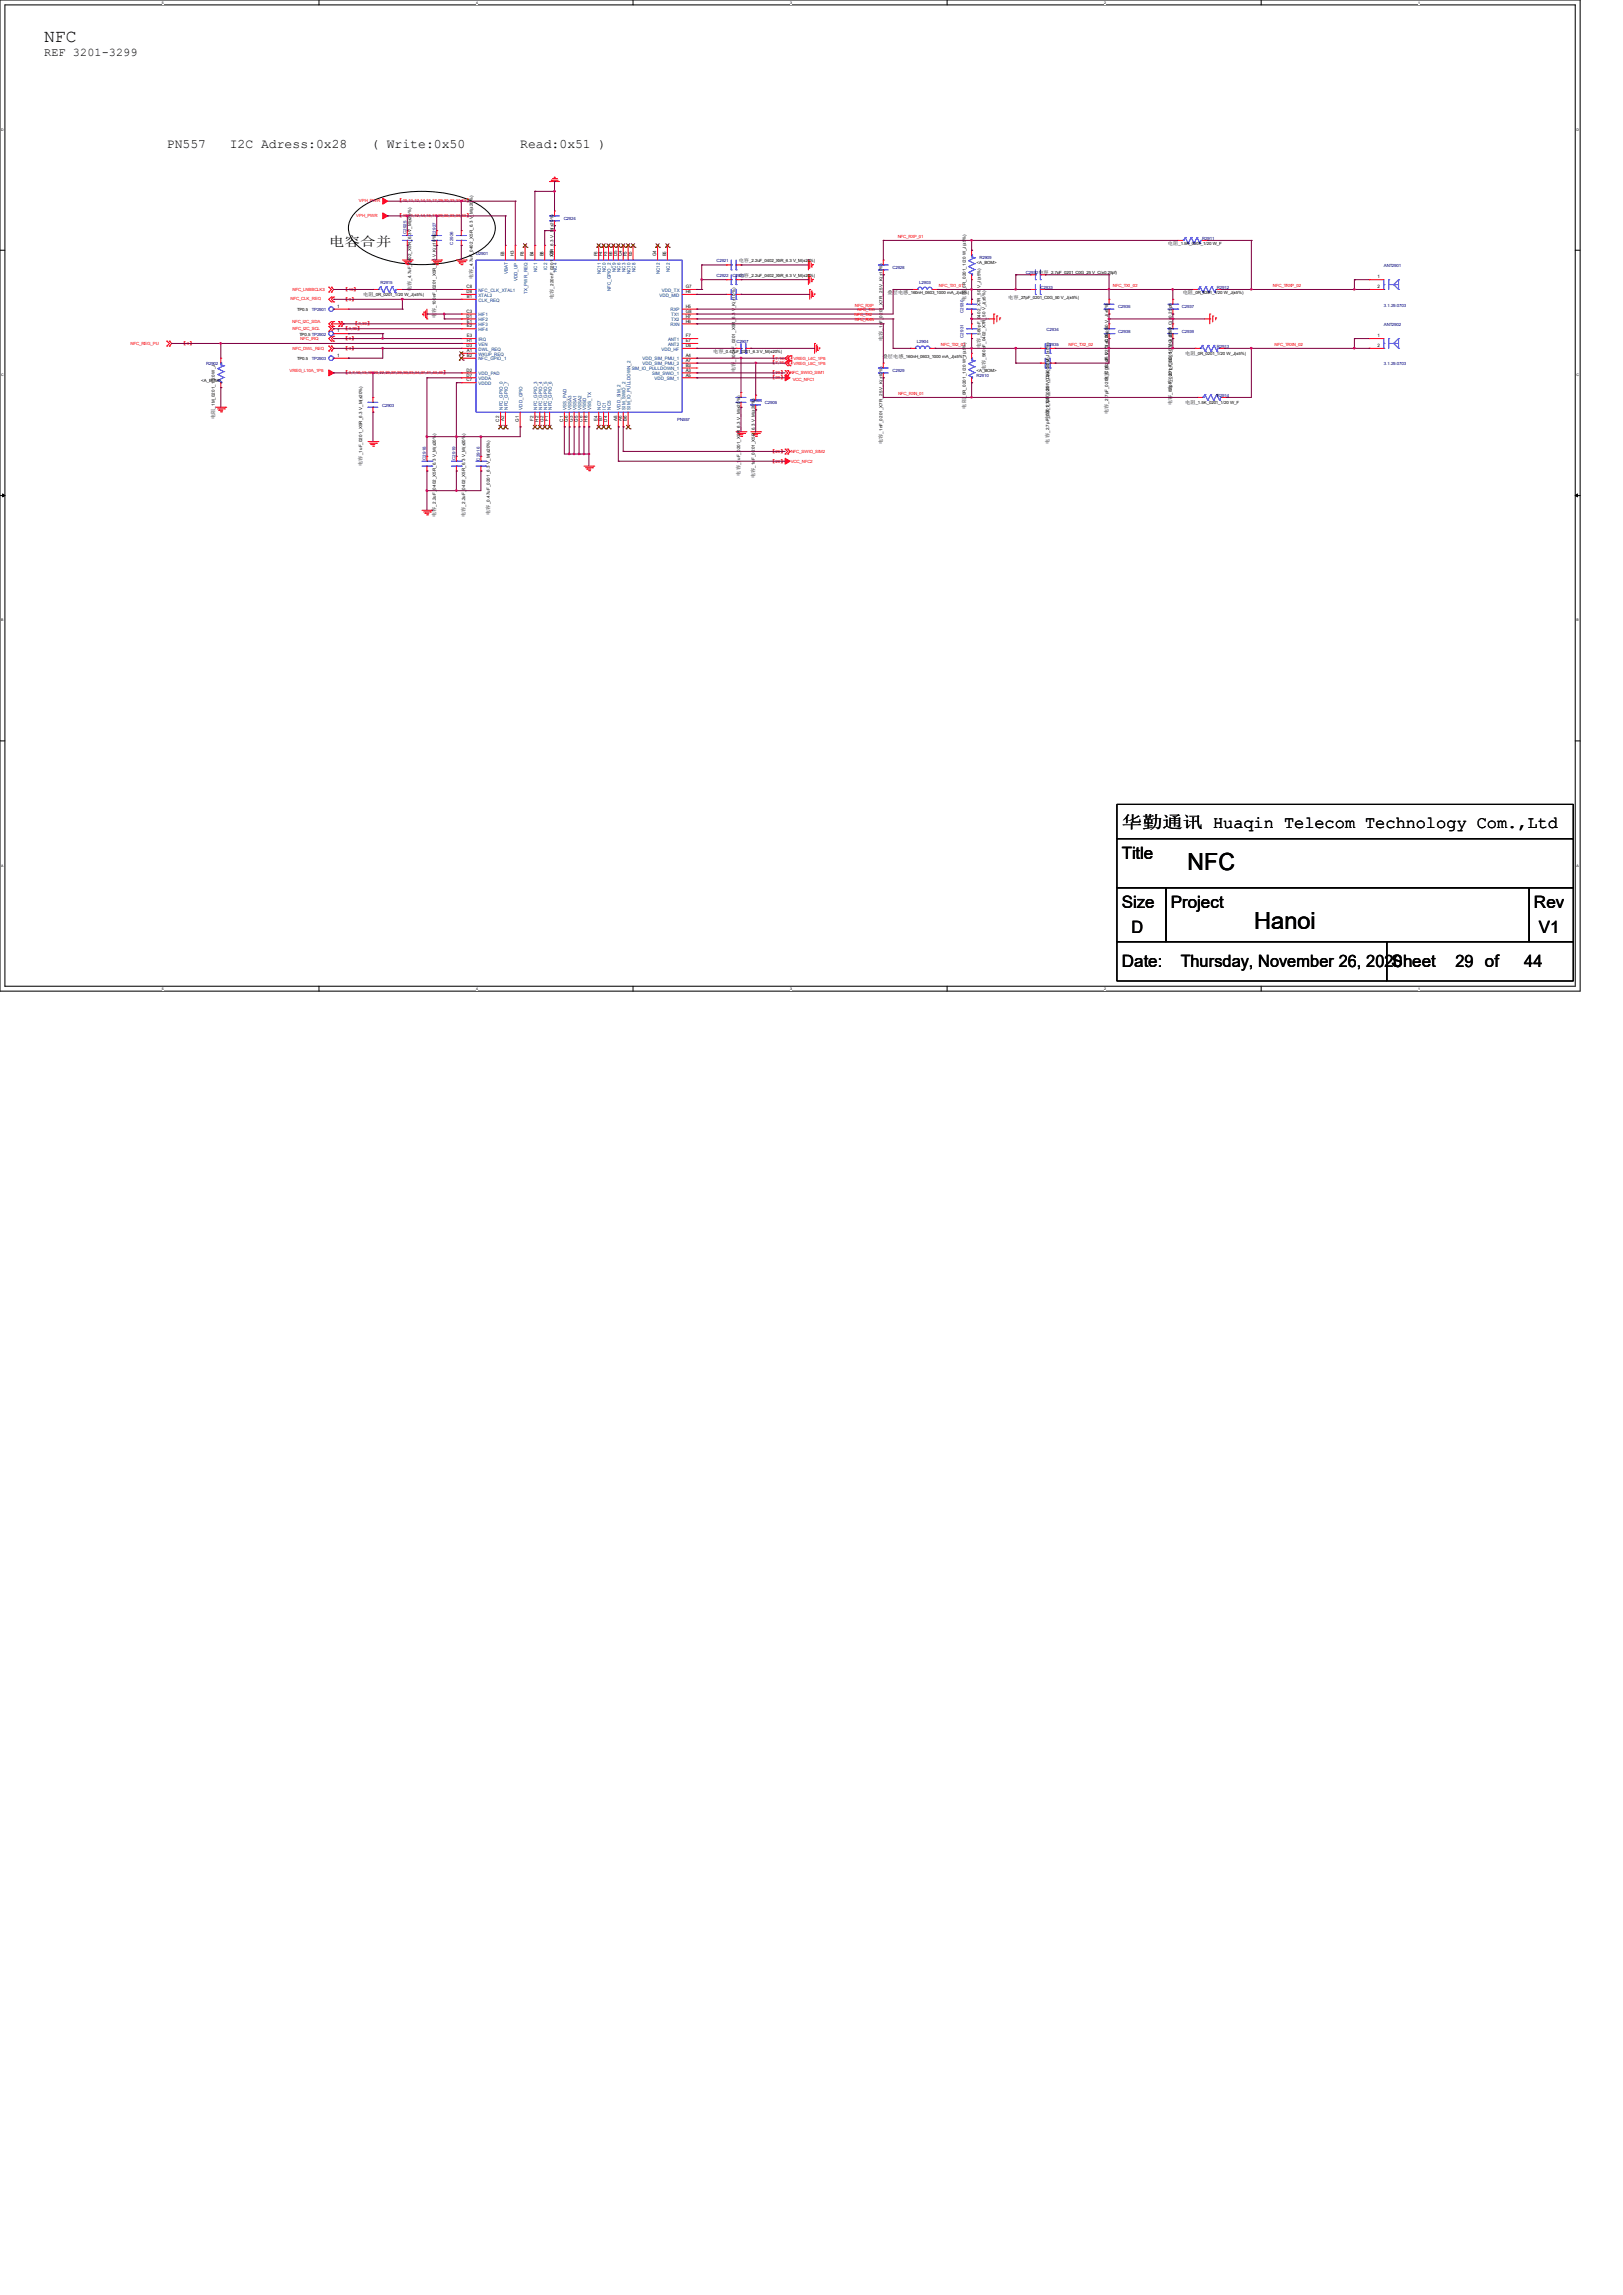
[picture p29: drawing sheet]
<svg xmlns="http://www.w3.org/2000/svg" width="210mm" height="297mm" viewBox="0 0 210 297" stroke-linecap="round" stroke-linejoin="round" font-family="sans-serif">
<defs><g id="words">
<g font-size="3">
<text x="153.7" y="112.6">NFC</text>
<text x="162.3" y="120.2">Hanoi</text>
</g>
<text font-size="2.3" x="5.7" y="5.4">NFC</text>
<g font-size="2.2">
<text x="145.2" y="107.2">华勤通讯 Huaqin Telecom Technology Com.,Ltd</text>
<text x="145.2" y="111.2">Title</text>
<text x="145.2" y="117.6">Size</text>
<text x="151.5" y="117.6">Project</text>
<text x="198.5" y="117.6">Rev</text>
<text x="145.2" y="125.2">Date:</text>
<text x="146.4" y="120.7">D</text>
<text x="152.8" y="125.2">Thursday, November 26, 2020</text>
<text x="180.1" y="125.2">Sheet</text>
<text x="188.3" y="125.2">29 of</text>
<text x="197.2" y="125.2">44</text>
<text x="199.1" y="120.7">V1</text>
</g>
<g font-size="1.7">
<text x="21.6" y="19.1">PN557</text>
<text x="29.7" y="19.1">I2C Adress:0x28</text>
<text x="48" y="19.1">( Write:0x50</text>
<text x="67.3" y="19.1">Read:0x51 )</text>
<text x="42.5" y="31.8">电容合并</text>
</g>
<text font-size="1.5" x="5.7" y="7.3">REF 3201-3299</text>
<g font-size=".6" fill="#f00">
<text x="46.1" y="28.1">VPH_PWR</text>
<text x="46.4" y="26.2">VPH_PWR</text>
<text x="51.4" y="26.2">【</text>
<text x="51.4" y="28.1">【</text>
<text x="52.1" y="26.2">10,11,12,14,15,17,29,30,33,34,43</text>
<text x="52.1" y="28.1">10,11,12,14,15,17,29,30,33,34,43</text>
<text x="60.3" y="26.2">】</text>
<text x="60.3" y="28.1">】</text>
<text x="116.2" y="30.8">NFC_RXP_01</text>
<text x="37.6" y="38.9">NFC_CLK_REQ</text>
<text x="37.8" y="41.8">NFC_I2C_SDA</text>
<text x="37.8" y="37.6">NFC_LNBBCLK3</text>
<text x="44.5" y="37.6">【</text>
<text x="44.5" y="38.9">【 】</text>
<text x="45.1" y="37.6">10</text>
<text x="45.1" y="38.9">3</text>
<text x="45.7" y="37.6">】</text>
<text x="110.6" y="40.9">NFC_TX2</text>
<text x="110.6" y="39.7">NFC_RXP</text>
<text x="110.6" y="41.6">NFC_RXN</text>
<text x="111" y="40.3">NFC_TX1</text>
<text x="121.5" y="37.1">NFC_TX1_01</text>
<text x="144" y="37.1">NFC_TX1_02</text>
<text x="164.7" y="37.1">NFC_TRXP_02</text>
<text x="16.9" y="44.6">NFC_REG_PU</text>
<text x="23.5" y="44.6">【 】</text>
<text x="24.2" y="44.6">3</text>
<text x="37.8" y="42.7">NFC_I2C_SCL</text>
<text x="37.8" y="45.3">NFC_DWL_REQ</text>
<text x="38.9" y="43.9">NFC_IRQ</text>
<text x="44.5" y="42.7">【</text>
<text x="44.5" y="44">【 】</text>
<text x="44.5" y="45.3">【 】</text>
<text x="45.1" y="42.7">3,30</text>
<text x="45.1" y="44">3</text>
<text x="45.1" y="45.3">3</text>
<text x="45.7" y="42.1">【</text>
<text x="46.2" y="42.7">】</text>
<text x="46.4" y="42.1">3,30</text>
<text x="47.5" y="42.1">】</text>
<text x="99.7" y="46.5">【</text>
<text x="99.7" y="47.2">【</text>
<text x="100.4" y="46.5">7,16,26</text>
<text x="100.4" y="47.2">7,16,26</text>
<text x="102.2" y="46.5">】</text>
<text x="102.2" y="47.2">】</text>
<text x="102.7" y="46.6">VREG_L4C_1P8</text>
<text x="102.7" y="47.2">VREG_L5C_1P8</text>
<text x="121.7" y="44.7">NFC_TX2_01</text>
<text x="138.3" y="44.7">NFC_TX2_02</text>
<text x="164.9" y="44.7">NFC_TRXN_02</text>
<text x="37.5" y="48.2">VREG_L10A_1P8</text>
<text x="44.5" y="48.4">【</text>
<text x="45.1" y="48.4">3,7,10,13,18,20,22,26,27,28,30,33,34,37,41,43,46</text>
<text x="57.3" y="48.4">】</text>
<text x="99.7" y="48.4">【</text>
<text x="99.7" y="49.1">【</text>
<text x="100.4" y="48.4">26</text>
<text x="100.4" y="49.1">26</text>
<text x="101" y="48.4">】</text>
<text x="101" y="49.1">】</text>
<text x="102.2" y="48.4">NFC_SWIO_SIM1</text>
<text x="102.6" y="49.3">VCC_NFC1</text>
<text x="116.2" y="51.1">NFC_RXN_01</text>
<text x="99.7" y="58.6">【</text>
<text x="99.7" y="59.9">【</text>
<text x="100.4" y="58.6">26</text>
<text x="100.4" y="59.9">26</text>
<text x="101" y="58.6">】</text>
<text x="101" y="59.9">】</text>
<text x="102.3" y="58.7">NFC_SWIO_SIM2</text>
<text x="102.3" y="59.9">VCC_NFC2</text>
</g>
<g font-size=".6" fill="#000080">
<text x="72.9" y="28.5">C2924</text>
<text x="52.6" y="30.3" transform="rotate(-90 52.6 30.3)">C2925</text>
<text x="58.6" y="31.7" transform="rotate(-90 58.6 31.7)">C2926</text>
<text x="61.6" y="32.9">U2901</text>
<text x="92.7" y="33.9">C2921</text>
<text x="92.7" y="35.8">C2922</text>
<text x="94.8" y="35.9">C2923</text>
<text x="115.5" y="34.8">C2928</text>
<text x="126.7" y="33.6">R2909</text>
<text x="132.8" y="35.5">C2932</text>
<text x="155.6" y="31">R2911</text>
<text x="179.1" y="34.5">ANT2901</text>
<text x="40.3" y="40.3">TP2901</text>
<text x="49.2" y="36.7">R2915</text>
<text x="119" y="36.7">L2903</text>
<text x="124.7" y="40.6" transform="rotate(-90 124.7 40.6)">C2930</text>
<text x="134.7" y="37.4">C2933</text>
<text x="144.7" y="39.9">C2936</text>
<text x="152.9" y="39.9">C2937</text>
<text x="157.5" y="37.4">R2912</text>
<text x="179.1" y="39.7">3.1.29.0703</text>
<text x="26.7" y="47.2">R2902</text>
<text x="40.3" y="46.6">TP2903</text>
<text x="95.3" y="44.4">C2907</text>
<text x="118.7" y="44.4">L2904</text>
<text x="124.7" y="43.7" transform="rotate(-90 124.7 43.7)">C2931</text>
<text x="135.4" y="42.8">C2934</text>
<text x="135.4" y="44.7">C2935</text>
<text x="144.7" y="43.1">C2938</text>
<text x="152.9" y="43.1">C2939</text>
<text x="157.5" y="45">R2913</text>
<text x="179.1" y="42.2">ANT2902</text>
<text x="179.1" y="47.3">3.1.29.0703</text>
<text x="49.4" y="52.6">C2903</text>
<text x="97.1" y="52">C2904</text>
<text x="99" y="52.3">C2906</text>
<text x="115.5" y="48.2">C2929</text>
<text x="126.4" y="48.8">R2910</text>
<text x="157.5" y="51.4">R2914</text>
<text x="55.1" y="59.5" transform="rotate(-90 55.1 59.5)">C2918</text>
<text x="58.9" y="59.5" transform="rotate(-90 58.9 59.5)">C2919</text>
<text x="62.1" y="59.6" transform="rotate(-90 62.1 59.6)">C2916</text>
<text x="87.6" y="54.5">PN557</text>
</g>
<g font-size=".6">
<text x="61.2" y="34.8" transform="rotate(-90 61.2 34.8)">_4.7uF_0402_X5R_6.3 V_M(±20%)</text>
<text x="65.2" y="33.2" transform="rotate(-90 65.2 33.2)">E8</text>
<text x="66.5" y="33.2" transform="rotate(-90 66.5 33.2)">H3</text>
<text x="67.8" y="33.2" transform="rotate(-90 67.8 33.2)">F8</text>
<text x="69" y="33.2" transform="rotate(-90 69 33.2)">B4</text>
<text x="70.3" y="33.2" transform="rotate(-90 70.3 33.2)">B8</text>
<text x="71.6" y="33.2" transform="rotate(-90 71.6 33.2)">C5</text>
<text x="77.3" y="33.2" transform="rotate(-90 77.3 33.2)">F6</text>
<text x="77.9" y="33.2" transform="rotate(-90 77.9 33.2)">F4</text>
<text x="78.6" y="33.2" transform="rotate(-90 78.6 33.2)">F3</text>
<text x="79.2" y="33.2" transform="rotate(-90 79.2 33.2)">E6</text>
<text x="79.8" y="33.2" transform="rotate(-90 79.8 33.2)">D5</text>
<text x="80.5" y="33.2" transform="rotate(-90 80.5 33.2)">C4</text>
<text x="81.1" y="33.2" transform="rotate(-90 81.1 33.2)">F5</text>
<text x="81.7" y="33.2" transform="rotate(-90 81.7 33.2)">E5</text>
<text x="84.9" y="33.2" transform="rotate(-90 84.9 33.2)">G4</text>
<text x="86.2" y="33.2" transform="rotate(-90 86.2 33.2)">B5</text>
<text x="95.6" y="33.9">电容</text>
<text x="95.6" y="35.8">电容</text>
<text x="96.9" y="33.9">_2.2uF_0402_X5R_6.3 V_M(±20%)</text>
<text x="96.9" y="35.8">_2.2uF_0402_X5R_6.3 V_M(±20%)</text>
<text x="126.4" y="34.2">&lt;A_BOM&gt;</text>
<text x="134.4" y="35.5">电容</text>
<text x="135.7" y="35.5">_2.7pF_0201_C0G_25 V_C(±0.25pf)</text>
<text x="151.1" y="31.7">电阻</text>
<text x="152.5" y="31.7">_1.5K_0201_1/20 W_F</text>
<text x="38.4" y="40.3">TP0.5</text>
<text x="43.6" y="39.8">1</text>
<text x="47" y="38.4">电阻</text>
<text x="48.3" y="38.4">_0R_0201_1/20 W_J(±5%)</text>
<text x="53.2" y="37.7" transform="rotate(-90 53.2 37.7)">电容</text>
<text x="53.2" y="36.4" transform="rotate(-90 53.2 36.4)">_4.7uF_0402_X5R_6.3 V_M(±20%)</text>
<text x="56.4" y="41.2" transform="rotate(-90 56.4 41.2)">电容</text>
<text x="56.4" y="39.8" transform="rotate(-90 56.4 39.8)">_100nF_0201_X5R_6.3 V_K(±10%)C2927</text>
<text x="60.4" y="40.5">C3</text>
<text x="60.4" y="37.3">C8</text>
<text x="60.4" y="41.1">D1</text>
<text x="60.4" y="37.9">D8</text>
<text x="60.4" y="38.6">B1</text>
<text x="60.4" y="41.7">E1</text>
<text x="61.2" y="36.2" transform="rotate(-90 61.2 36.2)">电容</text>
<text x="71.6" y="38.7" transform="rotate(-90 71.6 38.7)">电容</text>
<text x="71.6" y="37.3" transform="rotate(-90 71.6 37.3)">_220nF_0201_X5R_6.3 V_M(±20%)</text>
<text x="88.7" y="37.3">G7</text>
<text x="88.7" y="40.5">G8</text>
<text x="88.7" y="37.9">H4</text>
<text x="88.7" y="39.8">H5</text>
<text x="88.7" y="41.7">H6</text>
<text x="88.7" y="41.1">H7</text>
<text x="114.8" y="38">叠层电感</text>
<text x="117.6" y="38">_160nH_0603_1000 mA_J(±5%)</text>
<text x="125" y="38.9" transform="rotate(-90 125 38.9)">电阻</text>
<text x="125" y="37.5" transform="rotate(-90 125 37.5)">_0R_0201_1/20 W_J(±5%)</text>
<text x="130.5" y="38.7">电容</text>
<text x="131.8" y="38.7">_27pF_0201_C0G_50 V_J(±5%)</text>
<text x="153" y="38">电阻</text>
<text x="154.4" y="38">_0R_0201_1/20 W_J(±5%)</text>
<text x="178.3" y="36">1</text>
<text x="178.3" y="37.3">2</text>
<text x="38.4" y="46.6">TP0.5</text>
<text x="38.7" y="43.4">TP0.5 TP2902</text>
<text x="43.6" y="46.2">1</text>
<text x="43.6" y="43">1</text>
<text x="60.4" y="44.9">D3</text>
<text x="60.4" y="45.6">A1</text>
<text x="60.4" y="46.2">B2</text>
<text x="60.4" y="42.4">E2</text>
<text x="60.4" y="43.6">E3</text>
<text x="60.4" y="44.3">H1</text>
<text x="88.7" y="46.2">A4</text>
<text x="88.7" y="46.8">A7</text>
<text x="88.7" y="47.5">B3</text>
<text x="88.7" y="44.9">D6</text>
<text x="88.7" y="44.3">E7</text>
<text x="88.7" y="43.6">F7</text>
<text x="92.3" y="45.6">电容</text>
<text x="93.6" y="45.6">_0.47uF_0201_6.3 V_M(±20%)</text>
<text x="95.1" y="46.8" transform="rotate(-90 95.1 46.8)">_100nF_0201_X5R_6.3 V_K(±10%)</text>
<text x="114.2" y="44.2" transform="rotate(-90 114.2 44.2)">电容</text>
<text x="114.2" y="42.8" transform="rotate(-90 114.2 42.8)">_1nF_0201_X7R_25 V_K(±10%)</text>
<text x="114.2" y="46.3">叠层电感</text>
<text x="116.9" y="46.3">_160nH_0603_1000 mA_J(±5%)</text>
<text x="126.9" y="45" transform="rotate(-90 126.9 45)">电容</text>
<text x="126.9" y="43.7" transform="rotate(-90 126.9 43.7)">_560pF_0402_X7R_50 V_J(±5%)</text>
<text x="127.5" y="47.9" transform="rotate(-90 127.5 47.9)">电容</text>
<text x="127.5" y="46.6" transform="rotate(-90 127.5 46.6)">_560pF_0402_X7R_50 V_J(±5%)</text>
<text x="143.4" y="47.9" transform="rotate(-90 143.4 47.9)">_82pF_0201_C0G_50 V_J(±5%)</text>
<text x="153.4" y="46">电阻</text>
<text x="154.7" y="46">_0R_0201_1/20 W_J(±5%)</text>
<text x="178.3" y="43.6">1</text>
<text x="178.3" y="44.9">2</text>
<text x="26" y="49.4">&lt;A_BOM&gt;</text>
<text x="27.8" y="52.9" transform="rotate(-90 27.8 52.9)">_1M_0201_1/20 W_J</text>
<text x="60.4" y="49.4">C7</text>
<text x="60.4" y="48.1">D2</text>
<text x="60.4" y="48.7">D7</text>
<text x="88.7" y="48.1">A3</text>
<text x="88.7" y="48.7">A5</text>
<text x="95.1" y="48.2" transform="rotate(-90 95.1 48.2)">电容</text>
<text x="125" y="52.9" transform="rotate(-90 125 52.9)">电阻</text>
<text x="125" y="51.5" transform="rotate(-90 125 51.5)">_0R_0201_1/20 W_J(±5%)</text>
<text x="126.4" y="48.2">&lt;A_BOM&gt;</text>
<text x="135.8" y="53" transform="rotate(-90 135.8 53)">_27pF_0201_C0G_50 V_J(±5%)</text>
<text x="143.4" y="53.6" transform="rotate(-90 143.4 53.6)">电容</text>
<text x="143.4" y="49.3" transform="rotate(-90 143.4 49.3)">电容</text>
<text x="143.4" y="52.2" transform="rotate(-90 143.4 52.2)">_2.7pF_0201_C0G_25 V_C(±0.25pf)</text>
<text x="151.6" y="52.5" transform="rotate(-90 151.6 52.5)">电容</text>
<text x="151.6" y="50.4" transform="rotate(-90 151.6 50.4)">电容</text>
<text x="151.6" y="51.1" transform="rotate(-90 151.6 51.1)">_82pF_0201_C0G_50 V_J(±5%)</text>
<text x="151.6" y="49.1" transform="rotate(-90 151.6 49.1)">_2.7pF_0201_C0G_25 V_C(±0.25pf)</text>
<text x="153.4" y="52.3">电阻</text>
<text x="154.7" y="52.3">_1.5K_0201_1/20 W_F</text>
<text x="27.8" y="54.2" transform="rotate(-90 27.8 54.2)">电阻</text>
<text x="46.9" y="58.9" transform="rotate(-90 46.9 58.9)">_1uF_0201_X5R_6.3 V_M(±20%)</text>
<text x="64.6" y="54.6" transform="rotate(-90 64.6 54.6)">C2</text>
<text x="65.2" y="54.5" transform="rotate(-90 65.2 54.5)">A2</text>
<text x="67.1" y="54.6" transform="rotate(-90 67.1 54.6)">G1</text>
<text x="69" y="54.5" transform="rotate(-90 69 54.5)">F2</text>
<text x="69.7" y="54.6" transform="rotate(-90 69.7 54.6)">H2</text>
<text x="70.3" y="54.6" transform="rotate(-90 70.3 54.6)">G2</text>
<text x="71" y="54.5" transform="rotate(-90 71 54.5)">F1</text>
<text x="72.9" y="54.6" transform="rotate(-90 72.9 54.6)">C1</text>
<text x="73.5" y="54.6" transform="rotate(-90 73.5 54.6)">G6</text>
<text x="74.1" y="54.6" transform="rotate(-90 74.1 54.6)">G3</text>
<text x="74.8" y="54.6" transform="rotate(-90 74.8 54.6)">G5</text>
<text x="75.4" y="54.6" transform="rotate(-90 75.4 54.6)">C6</text>
<text x="76" y="54.6" transform="rotate(-90 76 54.6)">H8</text>
<text x="77.3" y="54.5" transform="rotate(-90 77.3 54.5)">E4</text>
<text x="77.9" y="54.5" transform="rotate(-90 77.9 54.5)">B7</text>
<text x="78.6" y="54.6" transform="rotate(-90 78.6 54.6)">D4</text>
<text x="79.8" y="54.5" transform="rotate(-90 79.8 54.5)">A8</text>
<text x="80.5" y="54.5" transform="rotate(-90 80.5 54.5)">A6</text>
<text x="81.1" y="54.5" transform="rotate(-90 81.1 54.5)">B6</text>
<text x="114.2" y="57.5" transform="rotate(-90 114.2 57.5)">电容</text>
<text x="114.2" y="56.1" transform="rotate(-90 114.2 56.1)">_1nF_0201_X7R_25 V_K(±10%)</text>
<text x="135.8" y="57.4" transform="rotate(-90 135.8 57.4)">电容</text>
<text x="135.8" y="54.4" transform="rotate(-90 135.8 54.4)">电容</text>
<text x="135.8" y="56" transform="rotate(-90 135.8 56)">_2.7pF_0201_C0G_25 V_C(±0.25pf)</text>
<text x="46.9" y="60.3" transform="rotate(-90 46.9 60.3)">电容</text>
<text x="56.4" y="65.6" transform="rotate(-90 56.4 65.6)">_2.2uF_0402_X5R_6.3 V_M(±20%)</text>
<text x="60.2" y="65.6" transform="rotate(-90 60.2 65.6)">_2.2uF_0402_X5R_6.3 V_M(±20%)</text>
<text x="63.4" y="65.3" transform="rotate(-90 63.4 65.3)">_0.47uF_0201_6.3 V_M(±20%)</text>
<text x="95.8" y="61.6" transform="rotate(-90 95.8 61.6)">电容</text>
<text x="95.8" y="60.2" transform="rotate(-90 95.8 60.2)">_1uF_0201_X5R_6.3 V_M(±20%)</text>
<text x="97.7" y="61.9" transform="rotate(-90 97.7 61.9)">电容</text>
<text x="97.7" y="60.5" transform="rotate(-90 97.7 60.5)">_1uF_0201_X5R_6.3 V_M(±20%)</text>
<text x="56.4" y="66.9" transform="rotate(-90 56.4 66.9)">电容</text>
<text x="60.2" y="66.9" transform="rotate(-90 60.2 66.9)">电容</text>
<text x="63.4" y="66.6" transform="rotate(-90 63.4 66.6)">电容</text>
</g>
<g font-size=".6" fill="#004080">
<text x="65.7" y="35.5" transform="rotate(-90 65.7 35.5)">VBAT</text>
<text x="69.5" y="35.2" transform="rotate(-90 69.5 35.2)">NC1</text>
<text x="70.8" y="34.9" transform="rotate(-90 70.8 34.9)">IC2</text>
<text x="72.1" y="35.2" transform="rotate(-90 72.1 35.2)">NC4</text>
<text x="77.8" y="35.5" transform="rotate(-90 77.8 35.5)">NC11</text>
<text x="78.4" y="35.2" transform="rotate(-90 78.4 35.2)">NC0</text>
<text x="79.7" y="35.2" transform="rotate(-90 79.7 35.2)">NC9</text>
<text x="80.3" y="35.2" transform="rotate(-90 80.3 35.2)">NC6</text>
<text x="80.9" y="35.2" transform="rotate(-90 80.9 35.2)">NC3</text>
<text x="81.6" y="35.5" transform="rotate(-90 81.6 35.5)">NC10</text>
<text x="82.2" y="35.2" transform="rotate(-90 82.2 35.2)">NC8</text>
<text x="85.4" y="35.5" transform="rotate(-90 85.4 35.5)">NC12</text>
<text x="86.7" y="35.2" transform="rotate(-90 86.7 35.2)">NC2</text>
<text x="61.9" y="39">CLK_REQ</text>
<text x="61.9" y="40.9">HIF1</text>
<text x="61.9" y="37.8">NFC_CLK_XTAL1</text>
<text x="61.9" y="41.6">HIF2</text>
<text x="61.9" y="38.4">XTAL2</text>
<text x="67" y="36.4" transform="rotate(-90 67 36.4)">VDD_UP</text>
<text x="68.2" y="38" transform="rotate(-90 68.2 38)">TX_PWR_REQ</text>
<text x="79" y="37.7" transform="rotate(-90 79 37.7)">NFC_GPIO_2</text>
<text x="85.3" y="38.4">VDD_MID</text>
<text x="85.6" y="37.8">VDD_TX</text>
<text x="86.8" y="40.3">RXP</text>
<text x="86.9" y="40.9">TX1</text>
<text x="86.9" y="41.6">TX2</text>
<text x="61.9" y="46">WKUP_REQ</text>
<text x="61.9" y="46.7">NFC_GPIO_1</text>
<text x="61.9" y="45.4">DWL_REQ</text>
<text x="61.9" y="42.2">HIF3</text>
<text x="61.9" y="42.8">HIF4</text>
<text x="61.9" y="44.1">IRQ</text>
<text x="61.9" y="44.7">VEN</text>
<text x="81.7" y="47.9">SIM_IO_PULLDOWN_1</text>
<text x="83.1" y="46.7">VDD_SIM_PMU_1</text>
<text x="83.1" y="47.3">VDD_SIM_PMU_2</text>
<text x="85.6" y="45.4">VDD_HF</text>
<text x="86.4" y="44.7">ANT2</text>
<text x="86.4" y="44.1">ANT1</text>
<text x="86.8" y="42.2">RXN</text>
<text x="61.9" y="49.8">VDDD</text>
<text x="61.9" y="48.6">VDD_PAD</text>
<text x="61.9" y="49.2">VDDA</text>
<text x="65.1" y="53" transform="rotate(-90 65.1 53)">NFC_GPIO_0</text>
<text x="65.7" y="53" transform="rotate(-90 65.7 53)">NFC_GPIO_7</text>
<text x="67.6" y="53" transform="rotate(-90 67.6 53)">VDD_GPIO</text>
<text x="69.5" y="53" transform="rotate(-90 69.5 53)">NFC_GPIO_3</text>
<text x="70.1" y="53" transform="rotate(-90 70.1 53)">NFC_GPIO_4</text>
<text x="70.8" y="53" transform="rotate(-90 70.8 53)">NFC_GPIO_5</text>
<text x="71.4" y="53" transform="rotate(-90 71.4 53)">NFC_GPIO_6</text>
<text x="73.3" y="53" transform="rotate(-90 73.3 53)">VSS_PAD</text>
<text x="74" y="53" transform="rotate(-90 74 53)">VSSA3</text>
<text x="74.6" y="53" transform="rotate(-90 74.6 53)">VSSA1</text>
<text x="75.2" y="53" transform="rotate(-90 75.2 53)">VSSA2</text>
<text x="75.9" y="53" transform="rotate(-90 75.9 53)">VSSD</text>
<text x="76.5" y="53" transform="rotate(-90 76.5 53)">VSS_TX</text>
<text x="77.8" y="53" transform="rotate(-90 77.8 53)">NC7</text>
<text x="78.4" y="53" transform="rotate(-90 78.4 53)">IC1</text>
<text x="79" y="53" transform="rotate(-90 79 53)">NC5</text>
<text x="80.3" y="53" transform="rotate(-90 80.3 53)">VDD_SIM_2</text>
<text x="80.9" y="53" transform="rotate(-90 80.9 53)">SIM_SWIO_2</text>
<text x="81.6" y="53" transform="rotate(-90 81.6 53)">SIM_IO_PULLDOWN_2</text>
<text x="84.4" y="48.6">SIM_SWIO_1</text>
<text x="84.7" y="49.2">VDD_SIM_1</text>
</g>
<g font-size=".5">
<text x="21" y=".5">5</text>
<text x="61.6" y=".5">4</text>
<text x="102.2" y=".5">3</text>
<text x="142.9" y=".5">2</text>
<text x="183.5" y=".5">1</text>
<text x=".2" y="16.9">D</text>
<text x="204" y="16.9">D</text>
<text x=".2" y="48.6">C</text>
<text x="204" y="48.6">C</text>
<text x=".2" y="80.4">B</text>
<text x="204" y="80.4">B</text>
<text x=".2" y="112.1">A</text>
<text x="204" y="112.1">A</text>
<text x="21" y="128.1">5</text>
<text x="61.6" y="128.1">4</text>
<text x="102.2" y="128.1">3</text>
<text x="142.9" y="128.1">2</text>
<text x="183.5" y="128.1">1</text>
</g>
</g></defs>
<path d="M0 0h204.5v128.3h-204.5zM.6 .6h203.2v127h-203.2z" fill="none" stroke="#000" stroke-width=".13"/>
<g fill="#fff">
<path d="M21 .1h.2v.5h-.2z"/>
<path d="M21 127.7h.2v.5h-.2z"/>
</g>
<path d="M41.3 0v.6M41.3 127.6v.7" fill="none" stroke="#000" stroke-width=".13"/>
<g fill="#fff">
<path d="M61.6 .1h.2v.5h-.2z"/>
<path d="M61.6 127.7h.2v.5h-.2z"/>
</g>
<path d="M81.9 0v.6M81.9 127.6v.7" fill="none" stroke="#000" stroke-width=".13"/>
<g fill="#fff">
<path d="M102.2 .1h.2v.5h-.2z"/>
<path d="M102.2 127.7h.2v.5h-.2z"/>
</g>
<path d="M122.6 0v.6M122.6 127.6v.7" fill="none" stroke="#000" stroke-width=".13"/>
<g fill="#fff">
<path d="M142.9 .1h.2v.5h-.2z"/>
<path d="M142.9 127.7h.2v.5h-.2z"/>
</g>
<path d="M163.2 0v.6M163.2 127.6v.7" fill="none" stroke="#000" stroke-width=".13"/>
<g fill="#fff">
<path d="M183.5 .1h.2v.5h-.2z"/>
<path d="M183.5 127.7h.2v.5h-.2z"/>
<path d="M.2 16.5h.3v.5h-.3z"/>
<path d="M204 16.5h.3v.5h-.3z"/>
<path d="M.2 48.3h.3v.5h-.3z"/>
<path d="M204 48.3h.3v.5h-.3z"/>
</g>
<path d="M0 32.4h.6M203.8 32.4h.7" fill="none" stroke="#000" stroke-width=".13"/>
<g fill="#fff">
<path d="M.2 80h.2v.5h-.2z"/>
<path d="M204 80h.3v.5h-.3z"/>
</g>
<path d="M0 64.1h.6M203.8 64.1h.7" fill="none" stroke="#000" stroke-width=".13"/>
<path d="M.3 63.9l.3 .2-.3 .2zM203.8 64.1l.3-.2v.4z" fill="#000" stroke="#000" stroke-width=".13"/>
<g fill="#fff">
<path d="M.2 111.8h.3v.5h-.3z"/>
<path d="M204 111.8h.3v.5h-.3z"/>
</g>
<path d="M46 27.5a10.3 10.3 0 0 1 5.8-2.5 16.3 16.3 0 0 1 10 1.4 4.1 4.1 0 0 1 2.3 3.1 3.4 3.4 0 0 1-1.5 2.6 14.5 14.5 0 0 1-9.4 2.1 12.7 12.7 0 0 1-6.6-2.1 3.1 3.1 0 0 1-1.4-3.3l.3-.7zM0 95.9h.6M203.8 95.9h.7M144.5 108.5h59.1v6.4h-59.1zM144.5 104.1h59.1v4.4h-59.1zM144.5 114.9h6.4v7h-6.4zM150.9 114.9h47v7h-47zM197.9 114.9h5.7v7h-5.7zM144.5 121.9h35v5.1h-35zM179.5 121.9h24.1v5.1h-24.1z" fill="none" stroke="#000" stroke-width=".13"/>
<g fill="none" stroke="#f00" stroke-width=".13">
<path d="M42.5 37.2h.1M42.5 37.8h.1M42.5 37.2l.4 .3-.4 .3M42.9 37.8h.1M42.9 37.2h.1M42.9 38.4h.1M42.9 39.1h.1M42.9 37.2l.3 .3-.3 .3M42.9 38.4l-.4 .3 .4 .4M43.2 38.4h.1M43.2 39.1h.1M43.2 38.4l-.3 .3 .3 .4"/>
<path d="M48.3 37.5h.1M48.3 37.5h.6M51.4 37.5h.7M52.1 37.5h.1M52.1 33.7h1.2M52.3 33.9h.9M52.5 34h.1M52.5 34h.5M52.7 34.2h.1M52.7 29.8h.1M52.7 31.7h.1M52.7 29.8v.7"/>
<path d="M52.7 31.1v.6M52.8 34.2h.1M53.2 33.9h.1M53.3 33.7h.1M55.9 33.7h1.2M56.1 33.9h.9M56.3 34h.1M56.3 34h.5M56.5 34.2h.1M56.5 29.8h.1M56.5 31.7h.1M56.5 29.8v.7"/>
<path d="M56.5 31.1v.6M56.6 34.2h.1M57 33.9h.1M57.1 33.7h.1M59.1 33.7h1.2M59.3 33.9h.9M59.4 34h.1M59.4 34h.5M59.6 34.2h.2M59.7 38.7h.1M59.7 37.5h.1M59.7 38.1h.1"/>
<path d="M59.7 29.8h.1M59.7 31.7h.1M59.7 38.7h1.9M59.7 37.5h1.9M59.7 38.1h1.9M59.7 29.8v.7M59.7 31.1v.6M59.8 34.2h.1M60.2 33.9h.1M60.3 33.7h.1M65.4 31.7h.1M65.4 31.7v2"/>
<path d="M66.7 31.7h.1M66.7 31.7v2M67.9 31.7h.1M67.9 31.7v2M69.2 31.7h.1M69.2 31.7v2M70.5 31.7h.1M70.5 31.7v2M71.1 23.5h.1M71.1 23.5h1.3M71.3 23.3h.1M71.3 23.3h.9"/>
<path d="M71.5 23.1h.5M71.7 22.9h.1M71.8 31.7h.1M71.8 27.3h.1M71.8 29.2h.1M71.8 27.3v.6M71.8 28.6v.6M71.8 31.7v2M72 23.1h.1M77.5 31.7h.1M77.5 31.7v2M78.1 31.7h.1"/>
<path d="M78.1 31.7v2M78.7 31.7h.1M78.7 31.7v2M79.4 31.7h.1M79.4 31.7v2M80 31.7h.1M80 31.7v2M80.6 31.7h.1M80.6 31.7v2M81.3 31.7h.1M81.3 31.7v2M81.9 31.7h.1"/>
<path d="M81.9 31.7v2M85.1 31.7h.1M85.1 31.7v2M86.4 31.7h.1M86.4 31.7v2M88.3 37.5h1.9M88.3 38.1h1.9M90.2 37.5h.1M90.2 38.1h.1M94 34.3h.1M94 36.2h.1M94 38.1h.1"/>
<path d="M94 34.3h.6M94 38.1h.6M94 36.2h.6M95.2 34.3h.7M95.2 38.1h.7M95.2 36.2h.7M95.9 34.3h.1M95.9 36.2h.1M95.9 38.1h.1M104.6 33.7h.1M104.6 35.6h.1M104.6 33.7v1.2"/>
<path d="M104.6 35.6v1.2M104.8 33.9h.1M104.8 35.8h.1M104.8 37.5h.1M104.8 33.9v.9M104.8 35.8v.9M104.8 37.5v1.2M105 34.5h.1M105 36.4h.1M105 37.7h.1M105 34v.5M105 35.9v.5"/>
<path d="M105 37.7v.9M105.2 34.2h.1M105.2 36.2h.1M105.2 38.4h.1M105.2 34.2v.2M105.2 36.2v.1M105.2 37.8v.6M105.4 38.1h.1M105.4 38.1v.1M114.3 33.7h.1M114.3 35.6h.1M114.3 33.7v.6"/>
<path d="M114.3 34.9v.7M118.1 37.5h.1M118.1 37.5h.6M120.6 37.5h.7M121.3 37.5h.1M125.7 36.2h.1M125.7 32.4h.1M125.7 38.7h.1M125.7 32.4v.6M125.7 35.6v.6M125.7 38.7v.7M133.3 37.5h.1"/>
<path d="M133.3 35.6h.1M133.3 37.5h.7M133.3 35.6h.7M134.6 37.5h.7M134.6 35.6h.7M135.3 37.5h.1M135.3 35.6h.1M143.5 38.7h.1M143.5 38.7v.7M151.8 38.7h.1M151.8 38.7v.7M152.4 31.1h.1"/>
<path d="M152.4 31.1h.6M154.3 37.5h.1M154.3 37.5h.6M155.6 31.1h.6M156.2 31.1h.1M157.5 37.5h.6M158.1 37.5h.1M177.2 36.2h.1M177.2 37.5h.1M177.2 37.5h1.9M177.2 36.2h1.9M21.6 44.2h.1"/>
<path d="M21.6 44.8h.1M21.6 44.2l.3 .2-.3 .4M21.9 44.8h.1M21.9 44.2h.1M21.9 44.2l.3 .2-.3 .4M27.9 52.7h1.3M28.2 52.9h.8M28.3 53.1h.1M28.3 53.1h.5M28.5 53.3h.2M28.6 50.2h.1M28.6 46.4h.1"/>
<path d="M28.6 46.4v.6M28.6 49.5v.7M28.7 53.3h.1M29 52.9h.1M29.2 52.7h.1M42.5 42.2h.1M42.5 42.9h.1M42.5 44.8h.1M42.5 45.4h.1M42.5 42.2l.4 .3-.4 .4M42.5 44.8l.4 .3-.4 .3M42.9 41.6h.1"/>
<path d="M42.9 42.2h.1M42.9 42.9h.1M42.9 43.5h.1M42.9 44.2h.1M42.9 45.4h.1M42.9 44.8h.1M42.9 41.6l-.4 .3 .7 .6-.3 .4M42.9 41.9l.3 .3M42.9 41.9h1.3M42.9 43.5l-.4 .3 .4 .4M42.9 44.8l.3 .3-.3 .3M43.2 41.6h.1"/>
<path d="M43.2 42.2h.1M43.2 43.5h.1M43.2 44.2h.1M43.2 41.6l-.3 .3M43.2 43.5l-.3 .3 .3 .4M43.2 46.4h1.9M43.2 40h1.9M43.2 43.2h1.9M43.8 41.6h.1M43.8 42.2h.1M43.8 41.6l.4 .3M44.2 42.2h.1"/>
<path d="M44.2 41.6h.1M44.2 41.9h.1M44.2 41.6l.2 .3-.2 .3M44.2 41.9l-.4 .3M45.1 46.4h.1M45.1 40h.1M45.1 43.2h.1M47.6 57.1h1.3M47.8 57.4h.9M48 57.5h.1M48 57.5h.5M48.2 57.7h.1"/>
<path d="M48.3 51.4h.1M48.3 53.3h.1M48.3 51.4v.7M48.3 52.7v.6M48.3 57.7h.1M48.7 57.4h.1M48.9 57.1h.1M54.7 40.7h.1M54.7 40.6v.1M54.9 40.4h.1M54.9 40.4v.5M55.1 41.1h.1"/>
<path d="M55.1 40.2v.9M55.2 41.3h.1M55.2 59.1h.1M55.2 40v1.3M55.2 59.1v.6M59.1 59.1h.1M59.1 59.1v.6M59.7 45.7h.1M59.7 46.4h.1M59.7 40.6h.1M59.7 49.5h.1M59.7 41.3h.1"/>
<path d="M59.7 48.3h.1M59.7 45.1h.1M59.7 48.9h.1M59.7 41.9h.1M59.7 42.5h.1M59.7 43.8h.1M59.7 44.4h.1M59.7 41.3h1.9M59.7 41.9h1.9M59.7 45.1h1.9M59.7 45.7h1.9M59.7 48.3h1.9"/>
<path d="M59.7 46.4h1.9M59.7 48.9h1.9M59.7 40.6h1.9M59.7 49.5h1.9M59.7 42.5h1.9M59.7 43.8h1.9M59.7 44.4h1.9M62.2 59.1h.1M62.2 59.1v.6M64.8 55.2h.1M64.8 53.3v1.9M65.4 55.2h.1"/>
<path d="M65.4 53.3v1.9M67.3 55.2h.1M67.3 53.3v1.9M69.2 55.2h.1M69.2 53.3v1.9M69.8 55.2h.1M69.8 53.3v1.9M70.5 55.2h.1M70.5 53.3v1.9M71.1 55.2h.1M71.1 53.3v1.9M73 55.2h.1"/>
<path d="M73 53.3v1.9M73.7 55.2h.1M73.7 53.3v1.9M74.3 55.2h.1M74.3 53.3v1.9M74.9 55.2h.1M74.9 53.3v1.9M75.6 55.2h.1M75.6 53.3v1.9M76.2 55.2h.1M76.2 53.3v1.9M77.5 55.2h.1"/>
<path d="M77.5 53.3v1.9M78.1 55.2h.1M78.1 53.3v1.9M78.7 55.2h.1M78.7 53.3v1.9M80 55.2h.1M80 53.3v1.9M80.6 55.2h.1M80.6 53.3v1.9M81.3 55.2h.1M81.3 53.3v1.9M88.3 41.3h1.9"/>
<path d="M88.3 41.9h1.9M88.3 45.1h1.9M88.3 48.3h1.9M88.3 46.4h1.9M88.3 48.9h1.9M88.3 47h1.9M88.3 47.6h1.9M88.3 40.6h1.9M88.3 43.8h1.9M88.3 44.4h1.9M88.3 40h1.9M90.2 48.3h.1"/>
<path d="M90.2 46.4h.1M90.2 48.9h.1M90.2 47h.1M90.2 47.6h.1M90.2 45.1h.1M90.2 44.4h.1M90.2 43.8h.1M90.2 40.6h.1M90.2 40h.1M90.2 41.9h.1M90.2 41.3h.1M95.2 45.1h.1"/>
<path d="M95.2 55.9h1.3M95.2 45.1h.7M95.5 56.1h.9M95.6 56.3h.1M95.6 56.3h.5M95.8 56.5h.2M95.9 50.8h.1M95.9 52.7h.1M95.9 50.8v.6M95.9 52.1v.6M96 56.5h.1M96.4 56.1h.1"/>
<path d="M96.5 55.9h.1M96.5 45.1h.7M97.2 45.1h.1M97.2 55.9h1.2M97.4 56.1h.9M97.5 56.3h.1M97.5 56.3h.5M97.7 56.5h.2M97.8 51.1h.1M97.8 53h.1M97.8 51.1v.7M97.8 52.4v.6"/>
<path d="M97.9 56.5h.1M98.3 56.1h.1M98.4 55.9h.1M101.6 48.6h.1M101.6 48h.1M101.6 58.8h.1M101.6 58.1h.1M101.6 48l.3 .3-.3 .3M101.6 58.1l.3 .3-.3 .4M101.9 46.1h.1M101.9 46.7h.1M101.9 47.3h.1"/>
<path d="M101.9 48.6h.1M101.9 48h.1M101.9 58.8h.1M101.9 58.1h.1M101.9 46.1l-.3 .3 .3 .3M101.9 46.7l-.3 .3 .3 .3M101.9 48l.3 .3-.3 .3M101.9 58.1l.3 .3-.3 .4M102.2 46.7h.1M102.2 46.1h.1M102.2 47.3h.1M102.2 46.1l-.3 .3 .3 .3"/>
<path d="M102.2 46.7l-.3 .3 .3 .3M105.4 44.4h.1M105.4 44.4v1.3M105.6 44.7h.1M105.6 44.7v.9M105.8 45.3h.1M105.8 44.8v.5M106 45h.1M106 45v.2M114.3 47h.1M114.3 48.9h.1M114.3 47v.6"/>
<path d="M114.3 48.3v.6M117.8 45.1h.1M117.8 45.1h.6M120.4 45.1h.6M121 45.1h.1M125.7 41.9h.1M125.7 43.8h.1M125.7 49.5h.1M125.7 45.7h.1M125.7 40.6h.1M125.7 40v.6M125.7 41.9v.6"/>
<path d="M125.7 43.2v.6M125.7 45.7v.7M125.7 48.9v.6M128 41.3h.6M128.6 41.3h.1M128.6 40.6h.1M128.6 40.6v1.3M129 40.9h.1M129 40.9v.8M129.4 41.1h.1M129.4 41.1v.3M134.6 45.1h.1"/>
<path d="M134.6 47h.1M134.6 45.1h.7M134.6 47h.7M135.9 45.1h.6M135.9 47h.6M136.5 45.1h.1M136.5 47h.1M143.5 40.6h.1M143.5 43.8h.1M143.5 41.9h.1M143.5 40v.6M143.5 41.9v.6"/>
<path d="M143.5 43.2v.6M151.8 41.9h.1M151.8 43.8h.1M151.8 40.6h.1M151.8 40v.6M151.8 41.9v.6M151.8 43.2v.6M154.6 45.1h.1M154.6 45.1h.7M154.9 51.4h.1M154.9 51.4h.7M155.9 41.3h.6"/>
<path d="M156.5 41.3h.1M156.5 40.6h.1M156.5 40.6v1.3M156.9 40.9h.1M156.9 40.9v.8M157.3 41.1h.1M157.3 41.1v.3M157.8 45.1h.7M158.1 51.4h.6M158.5 45.1h.1M158.7 51.4h.1M177.2 43.8h.1"/>
<path d="M177.2 45.1h.1M177.2 45.1h1.9M177.2 43.8h1.9M54.6 66h1.3M54.8 66.3h.9M55 66.4h.1M55 66.4h.5M55.2 66.6h.1M55.2 61h.1M55.2 60.3v.7M55.3 66.6h.1M55.7 66.3h.1"/>
<path d="M55.9 66h.1M59.1 61h.1M59.1 60.3v.7M62.2 61h.1M62.2 60.3v.7M75.6 60.3h1.2M75.8 60.5h.9M75.9 60.7h.1M75.9 60.7h.6M76.2 60.9h.1M76.3 60.9h.1M76.7 60.5h.1"/>
<path d="M76.8 60.3h.1"/>
</g>
<g fill="#f00" stroke="#f00" stroke-width=".13">
<path d="M49.5 25.7l.7 .3-.7 .4z" fill-rule="evenodd"/>
<path d="M49.5 27.6l.7 .3-.7 .4z" fill-rule="evenodd"/>
<path d="M42.5 47.9l.7 .4-.7 .3z" fill-rule="evenodd"/>
<path d="M101.6 48.5l.6 .4-.6 .4z" fill-rule="evenodd"/>
<path d="M101.6 59.3l.6 .4-.6 .4z" fill-rule="evenodd"/>
</g>
<g fill="none" stroke="#00f" stroke-width=".13">
<path d="M48.9 37.5h.1M49 37.5h.1M49.2 37.1h.1M49.2 37.1l.4 .7M49.2 37.1l-.2 .4M49.6 37.8h.1M50 37.1h.1M50 37.1l.4 .7M50 37.1l-.4 .7M50.4 37.8h.1M50.8 37.1h.1M50.8 37.1l.3 .7"/>
<path d="M50.8 37.1l-.4 .7M51.1 37.8h.1M51.3 37.5h.1M51.3 37.5l-.2 .3M51.4 37.5h.1M52.1 30.5h.1M52.1 31.1h.1M52.1 30.5h1.2M52.1 31.1h1.2M52.7 30.5h.1M52.7 31.1h.1M55.9 30.5h.1"/>
<path d="M55.9 31.1h.1M55.9 30.5h1.2M55.9 31.1h1.2M56.5 30.5h.1M56.5 31.1h.1M59.1 30.5h.1M59.1 31.1h.1M59.1 30.5h1.2M59.1 31.1h1.2M59.7 30.5h.1M59.7 31.1h.1M61.6 33.7h26.7v19.6h-26.7z"/>
<path d="M71.1 27.9h.1M71.1 28.6h.1M71.1 27.9h1.3M71.1 28.6h1.3M71.8 27.9h.1M71.8 28.6h.1M94.6 34.3h.1M94.6 34.9h.1M94.6 36.2h.1M94.6 36.8h.1M94.6 38.1h.1M94.6 38.7h.1"/>
<path d="M94.6 33.7v1.2M94.6 35.6v1.2M94.6 37.5v1.2M95.2 34.9h.1M95.2 34.3h.1M95.2 36.8h.1M95.2 36.2h.1M95.2 38.7h.1M95.2 38.1h.1M95.2 33.7v1.2M95.2 35.6v1.2M95.2 37.5v1.2"/>
<path d="M113.7 34.3h.1M113.7 34.9h.1M113.7 34.3h1.2M113.7 34.9h1.2M114.3 34.3h.1M114.3 34.9h.1M118.7 37.5h.1M118.7 37.5a.3 .3 0 0 1 .3-.3 .3 .3 0 0 1 .3 .3M119.4 37.5a.3 .3 0 0 1 .3-.3 .3 .3 0 0 1 .3 .3M120 37.5a.3 .3 0 0 1 .3-.3 .3 .3 0 0 1 .3 .3M120.6 37.5h.1M125.1 39.4h.1"/>
<path d="M125.1 39.4h1.3M125.3 33.7h.1M125.3 34.5h.1M125.3 35.3h.1M125.3 33.7l.8 .4M125.3 34.5l.8 .4M125.3 35.3l.4 .1M125.7 33h.1M125.7 35.6h.1M125.7 33.2h.1M125.7 35.4h.1M125.7 39.4h.1"/>
<path d="M125.7 33v.2M125.7 35.4v.2M125.7 33.2l.4 .2M126.1 33.4h.1M126.1 34.1h.1M126.1 34.9h.1M126.1 33.4l-.8 .3M126.1 34.1l-.8 .4M126.1 34.9l-.8 .4M134 37.5h.1M134 38.1h.1M134 35.6h.1"/>
<path d="M134 36.2h.1M134 34.9v1.3M134 36.8v1.3M134.6 38.1h.1M134.6 37.5h.1M134.6 36.2h.1M134.6 35.6h.1M134.6 34.9v1.3M134.6 36.8v1.3M142.9 39.4h.1M142.9 39.4h1.2M143.5 39.4h.1"/>
<path d="M151.1 39.4h1.3M151.8 39.4h.1M152.4 39.4h.1M153 31.1h.1M153 31.1h.2M153.2 31.1h.1M153.4 30.7h.1M153.4 30.7l.4 .8M153.4 30.7l-.2 .4M153.8 31.5h.1M154.1 30.7h.1M154.1 30.7l.4 .8"/>
<path d="M154.1 30.7l-.3 .8M154.5 31.5h.1M154.9 30.7h.1M154.9 30.7l.4 .8M154.9 30.7l-.4 .8M154.9 37.5h.1M154.9 37.5h.2M155.1 37.5h.1M155.3 37.1h.1M155.3 31.5h.1M155.3 37.1l.4 .7M155.3 37.1l-.2 .4"/>
<path d="M155.4 31.1h.1M155.4 31.1h.2M155.4 31.1l-.1 .4M155.6 31.1h.1M155.7 37.8h.1M156 37.1h.1M156 37.1l.4 .7M156 37.1l-.3 .7M156.4 37.8h.1M156.8 37.1h.1M156.8 37.1l.4 .7M156.8 37.1l-.4 .7"/>
<path d="M157.2 37.8h.1M157.3 37.5h.1M157.3 37.5h.2M157.3 37.5l-.1 .3M157.5 37.5h.1M179.1 36.8h.1M179.1 37.5h.1M179.1 36.2v1.3M179.7 36.2h.1M179.7 36.8h1.3M179.7 36.2v1.3M180.3 36.8h.1"/>
<path d="M180.3 36.8l.7 .7M181 37.5h.1M181 36.2h.1M181 36.2v1.3M181 36.2l-.7 .6M28.2 47.7h.1M28.2 48.5h.1M28.2 49.2h.1M28.2 47.7l.8 .4M28.2 48.5l.8 .4M28.2 49.2l.4 .2M28.6 47h.1"/>
<path d="M28.6 49.5h.1M28.6 47.2h.1M28.6 49.4h.1M28.6 47v.2M28.6 49.4v.1M28.6 47.2l.4 .1M29 47.3h.1M29 48.1h.1M29 48.9h.1M29 47.3l-.8 .4M29 48.1l-.8 .4M29 48.9l-.8 .3"/>
<path d="M43.2 46.4h.1M43.2 40h.1M43.2 43.2h.1M47.6 52.1h.1M47.6 52.7h.1M47.6 52.1h1.3M47.6 52.7h1.3M48.3 52.1h.1M48.3 52.7h.1M54.6 59.7h1.3M55.2 59.7h.1M55.9 59.7h.1"/>
<path d="M58.4 59.7h1.3M59.1 59.7h.1M59.7 59.7h.1M61.6 59.7h1.3M62.2 59.7h.1M62.9 59.7h.1M95.2 51.4h.1M95.2 52.1h.1M95.2 51.4h1.3M95.2 52.1h1.3M95.9 45.1h.1M95.9 45.7h.1"/>
<path d="M95.9 51.4h.1M95.9 52.1h.1M95.9 44.4v1.3M96.5 45.7h.1M96.5 45.1h.1M96.5 44.4v1.3M97.2 51.8h.1M97.2 52.4h.1M97.2 51.8h1.2M97.2 52.4h1.2M97.8 51.8h.1M97.8 52.4h.1"/>
<path d="M113.7 47.6h.1M113.7 48.3h.1M113.7 47.6h1.2M113.7 48.3h1.2M114.3 47.6h.1M114.3 48.3h.1M118.4 45.1h.1M118.4 45.1a.3 .3 0 0 1 .3-.3 .3 .3 0 0 1 .3 .3M119.1 45.1a.3 .3 0 0 1 .3-.3 .3 .3 0 0 1 .3 .3M119.7 45.1a.3 .3 0 0 1 .3-.3 .3 .3 0 0 1 .3 .3M120.4 45.1h.1M125.1 42.5h.1"/>
<path d="M125.1 43.2h.1M125.1 40h.1M125.1 42.5h1.3M125.1 43.2h1.3M125.1 40h1.3M125.3 47.1h.1M125.3 47.8h.1M125.3 48.6h.1M125.3 47.1l.8 .4M125.3 47.8l.8 .4M125.3 48.6l.4 .2M125.7 42.5h.1"/>
<path d="M125.7 43.2h.1M125.7 46.4h.1M125.7 48.9h.1M125.7 46.6h.1M125.7 48.8h.1M125.7 40h.1M125.7 46.4v.2M125.7 48.8v.1M125.7 46.6l.4 .1M126.1 46.7h.1M126.1 47.5h.1M126.1 48.2h.1"/>
<path d="M126.1 46.7l-.8 .4M126.1 47.5l-.8 .3M126.1 48.2l-.8 .4M135.3 45.1h.1M135.3 45.7h.1M135.3 47h.1M135.3 47.6h.1M135.3 44.4v1.3M135.3 46.4v1.2M135.9 45.7h.1M135.9 45.1h.1M135.9 47.6h.1"/>
<path d="M135.9 47h.1M135.9 44.4v1.3M135.9 46.4v1.2M142.9 40h.1M142.9 42.5h1.2M142.9 43.2h1.2M142.9 40h1.2M143.5 40h.1M143.5 43.2h.1M143.5 42.5h.1M144.1 43.2h.1M144.1 42.5h.1"/>
<path d="M151.1 42.5h.1M151.1 43.2h.1M151.1 42.5h1.3M151.1 43.2h1.3M151.1 40h1.3M151.8 42.5h.1M151.8 43.2h.1M151.8 40h.1M152.4 40h.1M155.3 45.1h.1M155.4 45.1h.1M155.6 51.4h.1"/>
<path d="M155.6 44.7h.1M155.6 44.7l.4 .8M155.6 44.7l-.2 .4M155.7 51.4h.1M155.9 51.1h.1M155.9 51.1l.4 .7M155.9 51.1l-.2 .3M156 45.5h.1M156.3 51.8h.1M156.3 44.7h.1M156.3 44.7l.4 .8M156.3 44.7l-.3 .8"/>
<path d="M156.7 51.1h.1M156.7 51.1l.4 .7M156.7 51.1l-.4 .7M156.7 45.5h.1M157.1 51.8h.1M157.1 44.7h.1M157.1 44.7l.4 .8M157.1 44.7l-.4 .8M157.4 51.1h.1M157.4 51.1l.4 .7M157.4 51.1l-.3 .7M157.5 45.5h.1"/>
<path d="M157.6 45.1h.1M157.6 45.1h.2M157.6 45.1l-.1 .4M157.8 51.8h.1M157.8 45.1h.1M157.9 51.4h.1M157.9 51.4h.2M157.9 51.4l-.1 .4M158.1 51.4h.1M179.1 44.4h.1M179.1 45.1h.1M179.1 43.8v1.3"/>
<path d="M179.7 43.8h.1M179.7 43.8v1.3M179.7 44.4h1.3M180.3 44.4h.1M180.3 44.4l.7 .7M181 45.1h.1M181 43.8h.1M181 43.8v1.3M181 43.8l-.7 .6M54.6 60.3h1.3M55.2 60.3h.1M55.9 60.3h.1"/>
<path d="M58.4 60.3h1.3M59.1 60.3h.1M59.7 60.3h.1M61.6 60.3h1.3M62.2 60.3h.1M62.9 60.3h.1"/>
<circle cx="42.8" cy="43.2" r=".3"/>
<circle cx="42.8" cy="40" r=".3"/>
<circle cx="42.8" cy="46.4" r=".3"/>
</g>
<g fill="none" stroke="#804000" stroke-width=".13">
<path d="M67.7 32h.1M67.7 31.5l.5 .5M68.2 31.5l-.5 .5M68.2 32h.1M77.2 32h.1M77.3 31.5l.4 .5M77.7 31.5l-.5 .5M77.7 32h.1M77.9 32h.1M77.9 31.5l.5 .5M78.3 31.5l-.4 .5M78.4 32h.1"/>
<path d="M78.5 32h.1M78.5 31.5l.5 .5M79 31.5l-.5 .5M79 32h.1M79.1 32h.1M79.2 31.5l.4 .5M79.6 31.5l-.5 .5M79.6 32h.1M79.8 32h.1M79.8 31.5l.5 .5M80.2 31.5l-.4 .5M80.3 32h.1"/>
<path d="M80.4 32h.1M80.4 31.5l.5 .5M80.9 31.5l-.5 .5M80.9 32h.1M81 32h.1M81.1 31.5l.4 .5M81.5 31.5l-.5 .5M81.5 32h.1M81.7 32h.1M81.7 31.5l.5 .5M82.1 31.5l-.4 .5M82.2 32h.1"/>
<path d="M84.8 32h.1M84.9 31.5l.4 .5M85.3 31.5l-.5 .5M85.3 32h.1M86.1 32h.1M86.1 31.5l.5 .5M86.6 31.5l-.5 .5M86.6 32h.1M59.4 46h.1M59.4 46.6h.1M59.5 45.5l.4 .5M59.5 46.1l.4 .5"/>
<path d="M59.9 45.5l-.5 .5M59.9 46.1l-.5 .5M59.9 46h.1M59.9 46.6h.1M64.5 55.5h.1M64.6 55l.4 .5M65 55l-.5 .5M65 55.5h.1M65.2 55.5h.1M65.2 55l.5 .5M65.6 55l-.4 .5M65.7 55.5h.1"/>
<path d="M69 55.5h.1M69 55l.5 .5M69.4 55l-.4 .5M69.5 55.5h.1M69.6 55.5h.1M69.6 55l.5 .5M70.1 55l-.5 .5M70.1 55.5h.1M70.2 55.5h.1M70.3 55l.4 .5M70.7 55l-.5 .5M70.7 55.5h.1"/>
<path d="M70.9 55.5h.1M70.9 55l.5 .5M71.3 55l-.4 .5M71.4 55.5h.1M77.2 55.5h.1M77.3 55l.4 .5M77.7 55l-.5 .5M77.7 55.5h.1M77.9 55.5h.1M77.9 55l.5 .5M78.3 55l-.4 .5M78.4 55.5h.1"/>
<path d="M78.5 55.5h.1M78.5 55l.5 .5M79 55l-.5 .5M79 55.5h.1M81 55.5h.1M81.1 55l.4 .5M81.5 55l-.5 .5M81.5 55.5h.1"/>
</g>
<g fill="none" stroke="#800040" stroke-width=".13">
<path d="M43.2 38.7h.1M43.2 37.5h5.1M43.2 38.7h16.5M48.3 37.5h.1M50.2 27.9h.1M50.2 26h16.5M50.2 27.9h15.2M52.1 38.7h.1M52.1 37.5h7.6M52.1 38.7v1.3M52.7 27.9h.1M52.7 31.7h.1"/>
<path d="M52.7 27.9v1.9M52.7 31.7v2M56.5 27.9h.1M56.5 31.7h.1M56.5 27.9v1.9M56.5 31.7v2M59.7 26h.1M59.7 31.7h.1M59.7 37.5h.1M59.7 26v3.8M59.7 31.7v2M65.4 27.9h.1"/>
<path d="M65.4 27.9v3.8M66.7 26h.1M66.7 26v5.7M69.2 24.8h.1M69.2 24.8v6.9M69.2 24.8h2.6M70.5 29.8h.1M70.5 29.8h1.3M70.5 29.8v1.9M71.8 23.5h.1M71.8 24.8h.1M71.8 29.2h.1"/>
<path d="M71.8 29.8h.1M71.8 23.5v3.8M71.8 29.2v2.5M90.2 37.5h.1M90.2 38.1h.1M90.2 37.5h.6M90.2 38.1h3.8M90.8 34.3h.1M90.8 36.2h.1M90.8 37.5h.1M90.8 34.3h3.2M90.8 34.3v3.2"/>
<path d="M90.8 36.2h3.2M95.9 34.3h.1M95.9 36.2h.1M95.9 38.1h.1M95.9 34.3h8.7M95.9 36.2h8.7M95.9 38.1h8.9M114.3 31.1h.1M114.3 35.6h.1M114.3 31.1v2.6M114.3 35.6v4.4h-24.1M114.3 31.1h38.1"/>
<path d="M115.6 37.5h.1M115.6 37.5h2.5M115.6 37.5v3.1h-25.4M121.3 37.5h.1M121.3 37.5h12M125.7 32.4h.1M125.7 31.1h.1M125.7 37.5h.1M125.7 38.7h.1M125.7 31.1v1.3M125.7 36.2v2.5M131.4 35.6h.1"/>
<path d="M131.4 37.5h.1M131.4 35.6v1.9M131.4 35.6h1.9M135.3 35.6h.1M135.3 35.6h8.2M135.3 37.5h19M143.5 35.6h.1M143.5 37.5h.1M143.5 35.6v3.1M151.8 37.5h.1M151.8 37.5v1.2M156.2 31.1h.1"/>
<path d="M156.2 31.1h5.7M158.1 37.5h.1M158.1 37.5h19.1M161.9 31.1h.1M161.9 31.1v6.4M175.3 37.5h.1M175.3 36.2h.1M175.3 36.2h1.9M175.3 36.2v1.3M177.2 37.5h.1M22.2 44.4h.1M22.2 44.4h37.5"/>
<path d="M28.6 44.4h.1M28.6 50.2h.1M28.6 44.4v2M28.6 50.2v2.5M43.2 42.5h.1M43.2 43.8h.1M43.2 45.1h.1M43.2 48.3h.1M43.2 42.5h16.5M43.2 43.8h16.5M43.2 45.1h16.5M43.2 48.3h16.5"/>
<path d="M44.4 41.9h.1M44.4 41.9h15.3M45.1 43.2h.1M45.1 46.4h.1M45.1 40h7M45.1 43.2h4.4M48.3 48.3h.1M48.3 53.3h.1M48.3 48.3v3.1M48.3 53.3v3.8M49.5 43.2h.1M49.5 43.8h.1"/>
<path d="M49.5 45.1h.1M49.5 43.2v.6M49.5 45.1v1.3h-4.4M52.1 40h.1M55.2 40.6h.1M55.2 56.5h.1M55.2 48.9h.1M55.2 40.6h4.5M55.2 48.9v10.2M55.2 48.9h4.5M57.5 40.6h.1M57.5 41.3h.1"/>
<path d="M57.5 40.6v.7M57.5 41.3h2.2M59.1 56.5h.1M59.1 49.5h.1M59.1 49.5v9.6M59.1 49.5h.6M59.7 44.4h.1M62.2 56.5h.1M62.2 56.5v2.6M67.3 55.2h.1M67.3 55.2v1.3h-12.1M73 55.2h.1"/>
<path d="M73 55.2v3.6h3.2M73.7 55.2h.1M73.7 58.8h.1M73.7 55.2v3.6M74.3 55.2h.1M74.3 58.8h.1M74.3 55.2v3.6M74.9 55.2h.1M74.9 58.8h.1M74.9 55.2v3.6M75.6 55.2h.1M75.6 58.8h.1"/>
<path d="M75.6 55.2v3.6M76.2 55.2h.1M76.2 58.8h.1M76.2 55.2v5.1M80 55.2h.1M80 59.7h.1M80 55.2v4.5M80 59.7h21.6M80.6 55.2h.1M80.6 58.4h.1M80.6 55.2v3.2M80.6 58.4h21"/>
<path d="M90.2 40h.1M90.2 40.6h.1M90.2 41.3h.1M90.2 41.9h.1M90.2 45.1h.1M90.2 46.4h.1M90.2 47h.1M90.2 48.3h.1M90.2 48.9h.1M90.2 41.3h25.4M90.2 41.9h24.1M90.2 45.1h5"/>
<path d="M90.2 46.4h11.4M90.2 47h11.4M90.2 48.3h11.4M90.2 48.9h11.4M95.9 46.4h.1M95.9 52.7h.1M95.9 46.4v4.4M95.9 52.7v3.2M97.2 45.1h.1M97.2 45.1h8.2M97.8 47h.1M97.8 53h.1"/>
<path d="M97.8 47v4.1M97.8 53v2.9M114.3 41.9h.1M114.3 48.9h.1M114.3 51.4h.1M114.3 41.9v5.1M114.3 48.9v2.5M114.3 51.4h40.6M115.6 41.3h.1M115.6 45.1h.1M115.6 41.3v3.8M115.6 45.1h2.2"/>
<path d="M121 45.1h.1M121 45.1h13.6M125.7 40.6h.1M125.7 41.3h.1M125.7 43.8h.1M125.7 45.1h.1M125.7 49.5h.1M125.7 51.4h.1M125.7 40.6v1.3M125.7 43.8v1.9M125.7 49.5v1.9M125.7 41.3h2.3"/>
<path d="M131.4 45.1h.1M131.4 47h.1M131.4 45.1v1.9M131.4 47h3.2M136.5 47h.1M136.5 45.1h18.1M143.5 40.6h.1M143.5 41.3h.1M143.5 43.8h.1M143.5 45.1h.1M143.5 40.6v1.3M143.5 43.8v3.2h-7"/>
<path d="M143.5 41.3h12.4M151.8 40.6h.1M151.8 41.3h.1M151.8 43.8h.1M151.8 45.1h.1M151.8 40.6v1.3M151.8 43.8v1.3M158.5 45.1h.1M158.5 45.1h18.7M158.7 51.4h.1M161.9 45.1h.1M161.9 45.1v6.3h-3.2"/>
<path d="M175.3 45.1h.1M175.3 43.8h.1M175.3 43.8h1.9M175.3 43.8v1.3M177.2 45.1h.1M55.2 61h.1M55.2 63.5h.1M55.2 61v5M59.1 61h.1M59.1 63.5h.1M59.1 61v2.5M62.2 61h.1"/>
<path d="M62.2 61v2.5h-7"/>
</g>
<g fill="#f0f" stroke="#f0f" stroke-width=".13">
<circle cx="71.7" cy="24.7" r=".11"/>
<circle cx="59.7" cy="26" r=".11"/>
<circle cx="52.7" cy="27.9" r=".11"/>
<circle cx="56.5" cy="27.9" r=".11"/>
<circle cx="71.7" cy="29.8" r=".11"/>
<circle cx="125.7" cy="31.1" r=".11"/>
<circle cx="161.9" cy="37.4" r=".11"/>
<circle cx="90.8" cy="36.2" r=".11"/>
<circle cx="131.4" cy="37.4" r=".11"/>
<circle cx="125.7" cy="37.4" r=".11"/>
<circle cx="143.5" cy="37.4" r=".11"/>
<circle cx="151.7" cy="37.4" r=".11"/>
<circle cx="175.2" cy="37.4" r=".11"/>
<circle cx="52" cy="38.7" r=".11"/>
<circle cx="125.7" cy="41.3" r=".11"/>
<circle cx="57.5" cy="40.6" r=".11"/>
<circle cx="143.5" cy="41.3" r=".11"/>
<circle cx="151.7" cy="41.3" r=".11"/>
<circle cx="49.5" cy="43.8" r=".11"/>
<circle cx="28.6" cy="44.4" r=".11"/>
<circle cx="49.5" cy="45.1" r=".11"/>
<circle cx="131.4" cy="45.1" r=".11"/>
<circle cx="125.7" cy="45.1" r=".11"/>
<circle cx="143.5" cy="45.1" r=".11"/>
<circle cx="151.7" cy="45.1" r=".11"/>
<circle cx="161.9" cy="45.1" r=".11"/>
<circle cx="175.2" cy="45.1" r=".11"/>
<circle cx="95.9" cy="46.3" r=".11"/>
<circle cx="97.8" cy="47" r=".11"/>
<circle cx="48.2" cy="48.2" r=".11"/>
<circle cx="125.7" cy="51.4" r=".11"/>
<circle cx="73.6" cy="58.7" r=".11"/>
<circle cx="74.3" cy="58.7" r=".11"/>
<circle cx="74.9" cy="58.7" r=".11"/>
<circle cx="75.5" cy="58.7" r=".11"/>
<circle cx="76.2" cy="58.7" r=".11"/>
<circle cx="55.2" cy="56.5" r=".11"/>
<circle cx="59" cy="56.5" r=".11"/>
<circle cx="62.2" cy="56.5" r=".11"/>
<circle cx="59" cy="63.5" r=".11"/>
<circle cx="55.2" cy="63.5" r=".11"/>
</g>
<use href="#words"/>
</svg>
